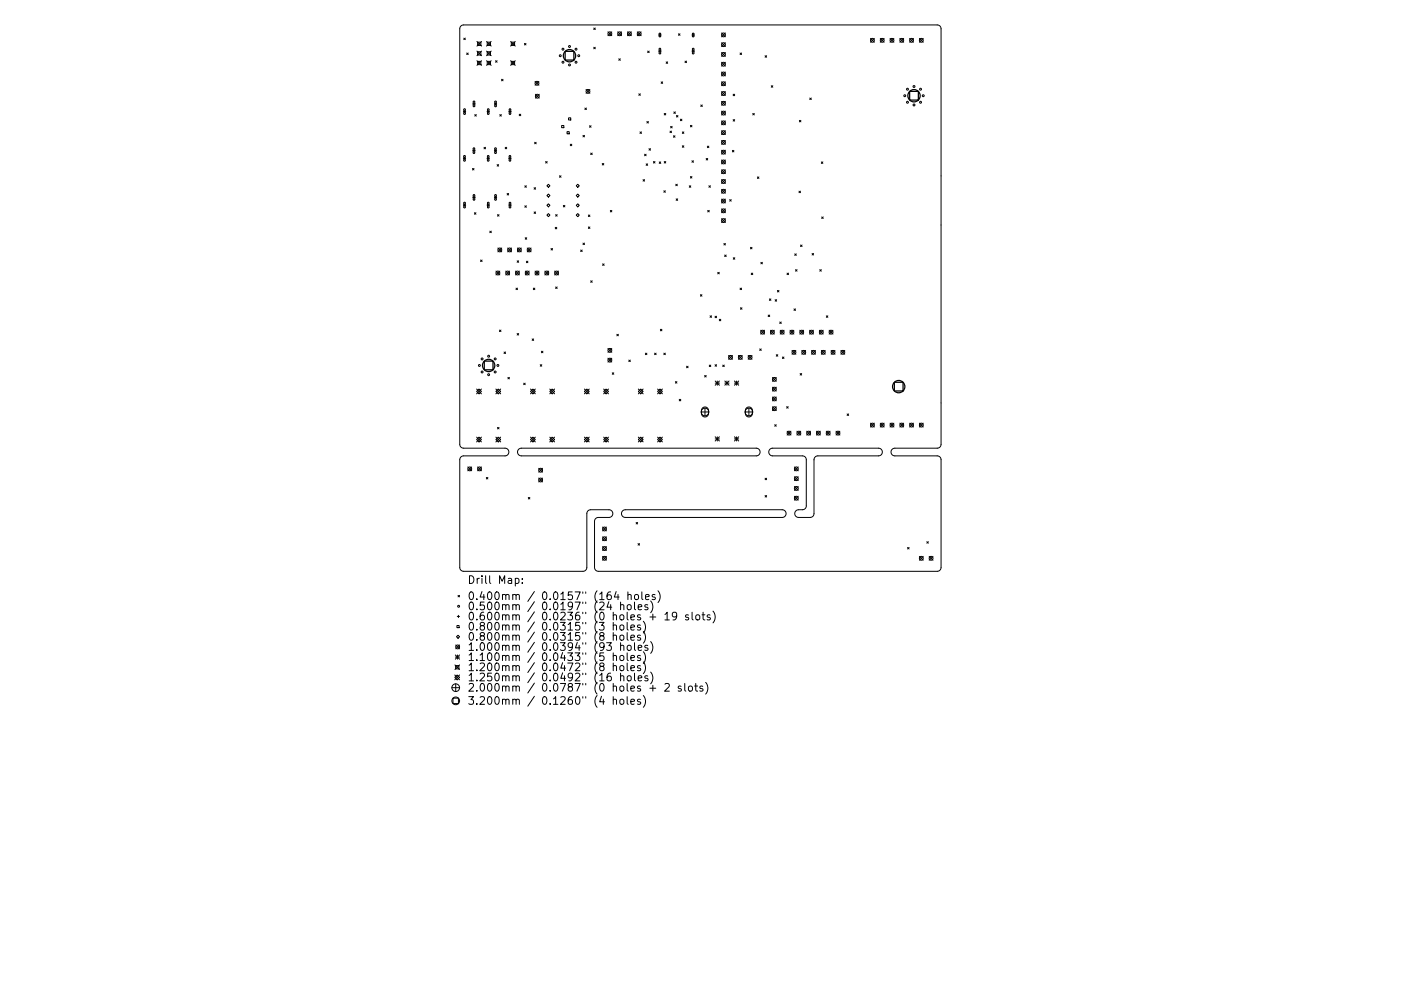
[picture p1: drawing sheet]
<svg xmlns="http://www.w3.org/2000/svg" width="297mm" height="210mm" viewBox="0 0 297 210" stroke-linecap="round" stroke-linejoin="round" font-family="sans-serif">
<defs><g id="words">
<g font-size="2.3">
<text x="99.1" y="123.9">Drill Map:</text>
<text x="99.1" y="127.3">0.400mm / 0.0157&quot; (164 holes)</text>
<text x="99.1" y="129.4">0.500mm / 0.0197&quot; (24 holes)</text>
<text x="99.1" y="131.6">0.600mm / 0.0236&quot; (0 holes + 19 slots)</text>
<text x="99.1" y="133.8">0.800mm / 0.0315&quot; (3 holes)</text>
<text x="99.1" y="135.9">0.800mm / 0.0315&quot; (8 holes)</text>
<text x="99.1" y="138.1">1.000mm / 0.0394&quot; (93 holes)</text>
<text x="99.1" y="140.2">1.100mm / 0.0433&quot; (5 holes)</text>
<text x="99.1" y="142.4">1.200mm / 0.0472&quot; (8 holes)</text>
<text x="99.1" y="144.5">1.250mm / 0.0492&quot; (16 holes)</text>
<text x="99.1" y="146.7">2.000mm / 0.0787&quot; (0 holes + 2 slots)</text>
<text x="99.1" y="149.5">3.200mm / 0.1260&quot; (4 holes)</text>
</g>
</g></defs>
<g fill="none" stroke="#000" stroke-width=".21">
<path d="M97.7 5.5l.6-.2h100.4a.82 .82 0 0 1 .8 .8v88.2a.82 .82 0 0 1-.8 .8h-9a.82 .82 0 0 0-.8 .8 .82 .82 0 0 0 .8 .8h9a.82 .82 0 0 1 .8 .8v22.9a.82 .82 0 0 1-.8 .8h-71.8a.82 .82 0 0 1-.8-.8v-9.8a.82 .82 0 0 1 .8-.8h2.2a.82 .82 0 0 0 .8-.8 .82 .82 0 0 0-.8-.8h-3.9a.82 .82 0 0 0-.8 .8v11.4a.82 .82 0 0 1-.8 .8h-25.3a.82 .82 0 0 1-.8-.8v-22.9a.82 .82 0 0 1 .8-.8h8.8a.82 .82 0 0 0 .8-.8 .82 .82 0 0 0-.8-.8h-8.8a.82 .82 0 0 1-.8-.8v-88.2zM98.3 8.1l.4 .3M98.7 8.1l-.4 .3M98.9 11.2l.4 .4M99.3 11.2l-.4 .4M101.1 10.8l1 1M101.1 8.8l1 1M101.1 12.9l1 1M101.3 8.9h.7v.7h-.7zM101.3 11h.7v.7h-.7zM101.3 13h.7v.7h-.7zM102.1 8.8l-1 1"/>
<path d="M102.1 10.8l-1 1M102.1 12.9l-1 1M103.2 12.9l.9 1M103.2 8.8l.9 1M103.2 10.8l.9 1M103.3 8.9h.7v.7h-.7zM103.3 11h.7v.7h-.7zM103.3 13h.7v.7h-.7zM104.1 8.8l-.9 1M104.1 10.8l-.9 1M104.1 12.9l-.9 1M105.1 12.9l.3 .3"/>
<path d="M105.4 12.9l-.3 .3M106.3 16.8l.4 .3M106.7 16.8l-.4 .3M108.3 8.8l.9 1M108.3 12.9l.9 1M108.4 8.9h.7v.7h-.7zM108.4 13h.7v.7h-.7zM109.2 8.8l-.9 1M109.2 12.9l-.9 1M111.2 9.2l.3 .3M111.5 9.2l-.3 .3M113.4 17.3l.9 .8"/>
<path d="M114.3 17.3l-.9 .8M124.3 19l.8 .8M125.1 19l-.8 .8M125.9 5.9l.3 .4M125.9 10l.3 .4M126.2 10l-.3 .4M126.2 5.9l-.3 .4M128.9 6.8l.8 .8M129.7 6.8l-.8 .8M131 6.8l.8 .8M131.2 12.5l.3 .3M131.5 12.5l-.3 .3"/>
<path d="M131.8 6.8l-.8 .8M133 6.8l.9 .8M133.9 6.8l-.9 .8M135.1 6.8l.8 .8M135.4 19.9l.4 .3M135.8 19.9l-.4 .3M135.9 6.8l-.8 .8M137.3 10.8l.3 .4M137.6 10.8l-.3 .4M139.7 7.4h.5M139.7 10.8h.5M139.8 7.1l.3 .1-.2 .6-.1-.1z"/>
<path d="M139.8 10.3l.3 .1v.9l-.2 .2-.1-.2zM139.9 7.2v.5M139.9 10.6v.5M140.2 17.4l.3 .3M140.5 17.4l-.3 .3M141.2 13.1l.4 .4M141.6 13.1l-.4 .4M143.8 7.2l.4 .3M144.2 7.2l-.4 .3M145.2 13l.4 .3M145.6 13l-.4 .3M146.7 7.4h.5"/>
<path d="M146.7 10.8h.5M146.9 7.1l.2 .1-.1 .6-.2-.1zM146.9 10.3l.2 .1v.9l-.1 .2-.2-.2zM147 7.2v.5M147 10.6v.5M153 9.1l.8 .8M153 13.2l.8 .8M153 7l.8 .8M153 11.1l.8 .9M153 15.3l.8 .8M153 17.4l.8 .8M153 19.4l.8 .9"/>
<path d="M153.8 19.4l-.8 .9M153.8 17.4l-.8 .8M153.8 7l-.8 .8M153.8 9.1l-.8 .8M153.8 11.1l-.8 .9M153.8 13.2l-.8 .8M153.8 15.3l-.8 .8M155.4 20l.4 .3M155.8 20l-.4 .3M156.9 11.2l.3 .4M157.2 11.2l-.3 .4M162.2 11.8l.3 .3"/>
<path d="M162.5 11.8l-.3 .3M163.5 18.2l.3 .3M163.8 18.2l-.3 .3M184.6 8.1l.8 .9M185.4 8.1l-.8 .9M186.6 8.1l.9 .9M187.5 8.1l-.9 .9M188.7 8.1l.8 .9M189.5 8.1l-.8 .9M190.8 8.1l.8 .9M191.6 8.1l-.8 .9M192.9 8.1l.8 .9"/>
<path d="M193.7 8.1l-.8 .9M194.9 8.1l.8 .9M195.7 8.1l-.8 .9M98.2 33.6h.5M98.3 23.7h.4M98.4 33l.2 .1v1l-.1 .1-.2-.1zM98.4 23.1l.3 .1v1l-.2 .1-.2-.2zM98.5 33.4v.4M98.5 23.4v.5M100.2 35.7l.3 .4M100.2 32h.5M100.3 22h.4"/>
<path d="M100.4 31.4l.2 .1v.9l-.1 .2-.2-.2zM100.4 21.5l.3 .1v.9l-.2 .2-.2-.2zM100.5 31.7v.5M100.5 21.8v.5M100.5 35.7l-.3 .4M100.7 24.3l.3 .3M101 24.3l-.3 .3M102.6 31.2l.3 .4M102.9 31.2l-.3 .4M103.3 33.6h.4M103.3 23.7h.5M103.4 33l.3 .1v1l-.2 .1-.2-.1z"/>
<path d="M103.4 23.1l.3 .1v1l-.2 .1-.1-.2zM103.5 33.4v.4M103.5 23.4v.5M104.8 32h.5M104.8 22h.5M104.9 31.4l.3 .1v.9l-.1 .2-.2-.2zM105 21.5l.2 .1v.9l-.1 .2-.2-.2zM105.1 31.7v.5M105.1 21.8v.5M105.4 34.9l.3 .3M105.7 34.9l-.3 .3M106 24.3l.3 .3"/>
<path d="M106.3 24.3l-.3 .3M107.1 31.2l.3 .4M107.4 31.2l-.3 .4M107.9 33.6h.5M107.9 23.7h.5M108 33l.3 .1v1l-.2 .1-.1-.1zM108 23.1l.3 .1v.9l-.2 .2-.1-.2zM108.1 33.4v.4M108.1 23.4v.5M110.1 24.2l.3 .4M110.4 24.2l-.3 .4M111.3 39.4l.3 .3"/>
<path d="M111.6 39.4l-.3 .3M113.2 39.8l.4 .3M113.4 30.2l.3 .3M113.5 20l.8 .8M113.6 39.8l-.4 .3M113.7 30.2l-.3 .3M114.3 20l-.8 .8M115.7 34.3l.3 .3M115.9 39.4l.4-.3 .3 .3-.3 .3zM116 34.3l-.3 .3M118.6 37.3l.3 .3M118.9 37.3l-.3 .3"/>
<path d="M119.1 26.6h.4v.5h-.4zM120.2 27.9h.5v.5h-.5zM120.6 25h.4v.5h-.4zM120.9 30.6l.3 .3M121.2 30.6l-.3 .3M122.2 39.4l.3-.3 .3 .3-.3 .3zM123.6 28.7l.3 .3M123.9 28.7l-.3 .3M124 22.9l.3 .3M124.3 22.9l-.3 .3M125 26.7l.3 .3M125.2 32.5l.4 .3"/>
<path d="M125.3 26.7l-.3 .3M125.6 32.5l-.4 .3M127.7 34.7l.3 .3M128 34.7l-.3 .3M135.7 28l.3 .3M136 28l-.3 .3M136.3 38.1l.4 .3M136.7 38.1l-.4 .3M136.7 32.7l.3 .3M137 32.7l-.3 .3M137 34.8l.3 .3M137.2 25.8l.3 .3"/>
<path d="M137.3 34.8l-.3 .3M137.5 25.8l-.3 .3M137.6 31.5l.3 .4M137.9 31.5l-.3 .4M138.5 34.3l.4 .3M138.9 34.3l-.4 .3M139.8 34.4l.3 .3M140.1 34.4l-.3 .3M140.8 24.1l.4 .3M140.8 34.3l.4 .3M141.2 24.1l-.4 .3M141.2 34.3l-.4 .3"/>
<path d="M142.1 27.8l.3 .3M142.2 26.8l.3 .3M142.4 27.8l-.3 .3M142.5 26.8l-.3 .3M142.8 28.8l.3 .3M142.9 23.7l.3 .4M143.1 28.8l-.3 .3M143.2 23.7l-.3 .4M143.3 39.1l.3 .3M143.4 24.5l.3 .3M143.6 39.1l-.3 .3M143.7 24.5l-.3 .3"/>
<path d="M144.3 25.3l.3 .3M144.6 25.3l-.3 .3M144.7 28l.3 .3M144.7 30.9l.3 .3M145 28l-.3 .3M145 30.9l-.3 .3M146.1 39.4l.4 .3M146.4 26.6l.3 .3M146.4 37.5l.3 .3M146.5 39.4l-.4 .3M146.7 26.6l-.3 .3M146.7 37.5l-.3 .3"/>
<path d="M146.7 34.1l.3 .3M147 34.1l-.3 .3M148.6 22.3l.3 .3M148.9 22.3l-.3 .3M149.7 33.6l.4 .3M150 31l.3 .3M150.1 33.6l-.4 .3M150.3 31l-.3 .3M150.3 39.4l.3 .3M150.6 39.4l-.3 .3M153 34l.8 .8M153 21.5l.8 .8"/>
<path d="M153 23.6l.8 .8M153 25.7l.8 .8M153 27.7l.8 .8M153 29.8l.8 .8M153 31.9l.8 .8M153 36l.8 .8M153 38.1l.8 .8M153.8 27.7l-.8 .8M153.8 21.5l-.8 .8M153.8 23.6l-.8 .8M153.8 25.7l-.8 .8M153.8 29.8l-.8 .8"/>
<path d="M153.8 31.9l-.8 .8M153.8 34l-.8 .8M153.8 36l-.8 .8M153.8 38.1l-.8 .8M155.3 31.9l.3 .3M155.4 25.4l.4 .3M155.6 31.9l-.3 .3M155.8 25.4l-.4 .3M159.6 24.1l.3 .3M159.9 24.1l-.3 .3M160.6 37.5l.3 .4M160.9 37.5l-.3 .4"/>
<path d="M169.5 25.5l.3 .4M169.8 25.5l-.3 .4M171.7 20.8l.3 .3M172 20.8l-.3 .3M174.1 34.4l.4 .3M174.5 34.4l-.4 .3M98.3 43.5h.4M98.4 43l.3 .1v.9l-.2 .1-.2-.1zM98.5 43.3v.5M100.3 41.9h.4M100.4 41.3l.3 .1v.9l-.2 .2-.2-.2zM100.5 41.6v.5"/>
<path d="M100.6 45.1l.3 .4M100.9 45.1l-.3 .4M101.9 55.2l.3 .3M102.2 55.2l-.3 .3M103.3 43.5h.5M103.4 43l.3 .1v.9l-.2 .1-.1-.1zM103.5 43.3v.5M103.8 49l.4 .4M104.2 49l-.4 .4M104.8 41.9h.5M105 41.3l.2 .1v1l-.1 .1-.2-.2zM105.1 41.6v.5"/>
<path d="M105.2 57.5l.8 .8M105.5 45.5l.3 .4M105.6 52.6l.8 .8M105.8 45.5l-.3 .4M106 57.5l-.8 .8M106.4 52.6l-.8 .8M107.2 57.5l.8 .8M107.5 41l.3 .4M107.6 52.6l.9 .8M107.8 41l-.3 .4M107.9 43.5h.5M108 43l.3 .1v.9l-.2 .1-.1-.1z"/>
<path d="M108 57.5l-.8 .8M108.1 43.3v.5M108.5 52.6l-.9 .8M109.3 57.5l.8 .8M109.6 55.3l.4 .4M109.7 52.6l.8 .8M110 55.3l-.4 .4M110.1 57.5l-.8 .8M110.5 52.6l-.8 .8M111.3 43.7l.3 .3M111.4 50.4l.3 .4M111.4 57.5l.8 .8"/>
<path d="M111.6 43.7l-.3 .3M111.6 55.4l.3 .3M111.7 50.4l-.3 .4M111.8 52.6l.8 .8M111.9 55.4l-.3 .3M112.2 57.5l-.8 .8M112.6 52.6l-.8 .8M113.2 45l.4 .3M113.4 57.5l.9 .8M113.6 45l-.4 .3M114.3 57.5l-.9 .8M115.5 57.5l.8 .8"/>
<path d="M115.9 41.5l.4-.3 .3 .3-.3 .3zM115.9 43.6l.4-.4 .3 .4-.3 .3zM115.9 45.6l.4-.3 .3 .3-.3 .4zM116.3 57.5l-.8 .8M116.8 52.7l.4 .3M117.2 52.7l-.4 .3M117.6 57.5l.8 .8M117.7 48.2l.4 .4M117.8 45.5l.3 .4M118.1 48.2l-.4 .4M118.1 45.5l-.3 .4M118.4 57.5l-.8 .8"/>
<path d="M119.4 43.6l.4 .3M119.8 43.6l-.4 .3M122.2 41.5l.3-.3 .3 .3-.3 .3zM122.2 45.6l.3-.3 .3 .3-.3 .4zM122.5 43.2l.3 .4-.3 .3-.3-.3zM123.1 53l.3 .4M123.4 53l-.3 .4M123.6 51.6l.3 .3M123.9 51.6l-.3 .3M124.7 45.6l.4 .3M124.7 48.1l.4 .4M125.1 45.6l-.4 .3"/>
<path d="M125.1 48.1l-.4 .4M125.2 59.6l.4 .3M125.6 59.6l-.4 .3M127.8 56l.3 .3M128.1 56l-.3 .3M129.4 44.6l.3 .4M129.7 44.6l-.3 .4M140.7 40.5l.4 .3M141.1 40.5l-.4 .3M143.4 42.2l.3 .3M143.7 42.2l-.3 .3M150.1 44.6l.3 .4"/>
<path d="M150.4 44.6l-.3 .4M152.2 57.8l.3 .3M152.5 57.8l-.3 .3M153 46.4l.8 .8M153 40.2l.8 .8M153 42.2l.8 .9M153 44.3l.8 .8M153.5 51.7l.3 .3M153.6 54.1l.4 .3M153.8 40.2l-.8 .8M153.8 42.2l-.8 .9M153.8 44.3l-.8 .8"/>
<path d="M153.8 46.4l-.8 .8M153.8 51.7l-.3 .3M154 54.1l-.4 .3M154.7 42.4l.3 .3M155 42.4l-.3 .3M155.5 54.7l.3 .3M155.8 54.7l-.3 .3M159.1 52.5l.3 .3M159.3 57.9l.3 .4M159.4 52.5l-.3 .3M159.6 57.9l-.3 .4M161.3 55.7l.3 .3"/>
<path d="M161.6 55.7l-.3 .3M166.9 57.9l.3 .4M167.2 57.9l-.3 .4M168.5 53.9l.3 .3M168.7 57.2l.3 .3M168.8 53.9l-.3 .3M169 57.2l-.3 .3M169.4 40.6l.3 .3M169.7 40.6l-.3 .3M169.7 52l.4 .3M170.1 52l-.4 .3M172.2 53.8l.3 .3"/>
<path d="M172.5 53.8l-.3 .3M173.8 57.2l.3 .3M174.1 57.2l-.3 .3M174.2 46l.3 .4M174.5 46l-.3 .4M105.9 70l.3 .4M106.2 70l-.3 .4M106.9 74.7l.3 .3M107.2 74.7l-.3 .3M109.4 61.1l.3 .4M109.6 70.8l.4 .3M109.7 61.1l-.3 .4"/>
<path d="M110 70.8l-.4 .3M112.8 71.9l.4 .3M113.1 61.1l.3 .4M113.2 71.9l-.4 .3M113.4 61.1l-.3 .4M114.5 77.4l.4 .3M114.8 74.5l.3 .3M114.9 77.4l-.4 .3M115.1 74.5l-.3 .3M117.8 60.9l.3 .3M118.1 60.9l-.3 .3M128.9 73.9l.8 .8"/>
<path d="M128.9 76l.8 .8M129.7 73.9l-.8 .8M129.7 76l-.8 .8M129.8 79.1l.3 .3M130.1 79.1l-.3 .3M130.8 70.9l.3 .4M131.1 70.9l-.3 .4M133.3 76.4l.3 .3M133.6 76.4l-.3 .3M136.8 74.9l.4 .4M137.2 74.9l-.4 .4M138.8 74.9l.3 .4"/>
<path d="M139.1 74.9l-.3 .4M140 69.9l.3 .3M140.3 69.9l-.3 .3M140.7 74.9l.4 .4M141.1 74.9l-.4 .4M145.6 77.7l.3 .3M145.9 77.7l-.3 .3M148.5 62.5l.3 .3M148.8 62.5l-.3 .3M149.4 79.7l.3 .3M149.7 79.7l-.3 .3M150.4 77.5l.3 .3"/>
<path d="M150.5 67l.4 .3M150.7 77.5l-.3 .3M150.9 67l-.4 .3M151.6 67.1l.3 .3M151.6 77.4l.3 .3M151.9 67.1l-.3 .3M151.9 77.4l-.3 .3M152.5 67.7l.3 .4M152.8 67.7l-.3 .4M153.2 77.5l.4 .3M153.6 77.5l-.4 .3M154.5 75.4l.8 .8"/>
<path d="M155.3 75.4l-.8 .8M156.6 75.4l.8 .8M156.9 61.1l.3 .4M157 65.3l.3 .3M157.2 61.1l-.3 .4M157.3 65.3l-.3 .3M157.4 75.4l-.8 .8M158.6 75.4l.8 .8M159.4 75.4l-.8 .8M161.1 74l.3 .4M161.3 70.1l.8 .8M161.4 74l-.3 .4"/>
<path d="M162.1 70.1l-.8 .8M162.9 66.8l.3 .4M163.1 63.4l.3 .3M163.2 66.8l-.3 .4M163.4 70.1l.8 .8M163.4 63.4l-.3 .3M164.2 70.1l-.8 .8M164.3 63.6l.4 .3M164.6 75.3l.3 .3M164.7 63.6l-.4 .3M164.8 61.6l.4 .3M164.9 75.3l-.3 .3"/>
<path d="M165.2 61.6l-.4 .3M165.3 68.3l.3 .3M165.4 70.1l.8 .8M165.6 68.3l-.3 .3M165.9 75.7l.3 .4M166.2 75.7l-.3 .4M166.2 70.1l-.8 .8M167.5 70.1l.8 .8M167.9 74.3l.8 .9M168.3 70.1l-.8 .8M168.3 65.5l.4 .4M168.7 65.5l-.4 .4"/>
<path d="M168.7 74.3l-.8 .9M169.6 70.1l.8 .8M169.6 79.3l.4 .3M170 79.3l-.4 .3M170 74.3l.8 .9M170.4 70.1l-.8 .8M170.8 74.3l-.8 .9M171.6 70.1l.9 .8M172.1 74.3l.8 .9M172.5 70.1l-.9 .8M172.9 74.3l-.8 .9M173.7 70.1l.8 .8"/>
<path d="M174.1 74.3l.9 .9M174.5 70.1l-.8 .8M175 74.3l-.9 .9M175.2 67l.3 .3M175.5 67l-.3 .3M175.8 70.1l.8 .8M176.2 74.3l.8 .9M176.6 70.1l-.8 .8M177 74.3l-.8 .9M178.3 74.3l.8 .9M179.1 74.3l-.8 .9M99.2 99.1l.8 .8"/>
<path d="M100 99.1l-.8 .8M101.1 83l.5-.5 .5 .5-.5 .6zM101.1 93.3l.5-.6 .5 .6-.5 .5zM101.1 82.5l1 1.1M101.1 92.7l1 1.1M101.3 99.1l.8 .8M102.1 82.5l-1 1.1M102.1 92.7l-1 1.1M102.1 99.1l-.8 .8M105.1 83l.5-.5 .6 .5-.6 .6zM105.1 93.3l.5-.6 .6 .6-.6 .5zM105.1 82.5l1.1 1.1"/>
<path d="M105.1 92.7l1.1 1.1M105.5 90.7l.3 .3M105.8 90.7l-.3 .3M106.2 82.5l-1.1 1.1M106.2 92.7l-1.1 1.1M107.7 80.1l.3 .3M108 80.1l-.3 .3M110 95.3l.5-.2h49.8a.82 .82 0 0 1 .9 .8 .82 .82 0 0 1-.9 .8h-49.8a.82 .82 0 0 1-.7-.5 .82 .82 0 0 1 .2-.9zM111 81.3l.4 .3M111.4 81.3l-.4 .3M112.5 83l.5-.5 .5 .5-.5 .6zM112.5 93.3l.5-.6 .5 .6-.5 .5z"/>
<path d="M112.5 82.5l1 1.1M112.5 92.7l1 1.1M113.5 82.5l-1 1.1M113.5 92.7l-1 1.1M114.2 99.4l.8 .8M115 99.4l-.8 .8M116.6 83l.5-.5 .5 .5-.5 .6zM116.6 93.3l.5-.6 .5 .6-.5 .5zM116.6 82.5l1 1.1M116.6 92.7l1 1.1M117.6 92.7l-1 1.1M117.6 82.5l-1 1.1"/>
<path d="M123.9 83l.5-.5 .5 .5-.5 .6zM123.9 93.3l.5-.6 .5 .6-.5 .5zM123.9 82.5l1 1.1M123.9 92.7l1 1.1M124.9 82.5l-1 1.1M124.9 92.7l-1 1.1M128 93.3l.5-.6 .5 .6-.5 .5zM128 82.5l1 1.1M128 92.7l1 1.1M128.5 82.5l.5 .5-.5 .6-.5-.6zM129 82.5l-1 1.1M129 92.7l-1 1.1"/>
<path d="M135.3 83l.5-.5 .6 .5-.6 .6zM135.3 93.3l.5-.6 .6 .6-.6 .5zM135.3 82.5l1.1 1.1M135.3 92.7l1.1 1.1M136.4 92.7l-1.1 1.1M136.4 82.5l-1.1 1.1M139.4 83l.5-.5 .5 .5-.5 .6zM139.4 93.3l.5-.6 .5 .6-.5 .5zM139.4 82.5l1 1.1M139.4 92.7l1 1.1M140.4 82.5l-1 1.1M140.4 92.7l-1 1.1"/>
<path d="M143.2 81l.3 .3M143.5 81l-.3 .3M144 84.7l.3 .3M144.3 84.7l-.3 .3M148.7 87.4h1.6M149 86.6a.73 .73 0 0 1 .8-.2 .73 .73 0 0 1 .4 .7v.6a.73 .73 0 0 1-.7 .8 .73 .73 0 0 1-.8-.8v-.7zM149.5 86.6v1.6M151.6 80.8l.9 .9M151.6 81.3h.9M151.6 92.7l.9 .9M151.6 93.1h.9M152.1 80.8v.9"/>
<path d="M152.1 92.7v.9M152.5 92.7l-.9 .9M152.5 80.8l-.9 .9M153.7 81.3h.9M153.7 80.8l.9 .9M154.1 80.8v.9M154.6 80.8l-.9 .9M155.7 81.3h.9M155.7 93.1h.9M155.7 80.8l.9 .9M155.7 92.7l.9 .9M156.2 80.8v.9"/>
<path d="M156.2 92.7v.9M156.6 92.7l-.9 .9M156.6 80.8l-.9 .9M158 87.4h1.6M158.3 86.6a.73 .73 0 0 1 .8-.2 .73 .73 0 0 1 .4 .7v.6a.73 .73 0 0 1-.7 .8 .73 .73 0 0 1-.8-.8l.1-.7zM158.8 86.6v1.6M163.2 95.3l.6-.2h22.5a.82 .82 0 0 1 .8 .8 .82 .82 0 0 1-.8 .8h-12.9a.82 .82 0 0 0-.8 .8v11.5a.82 .82 0 0 1-.8 .8h-2.5a.82 .82 0 0 1-.8-.8 .82 .82 0 0 1 .8-.8h.8a.82 .82 0 0 0 .9-.9v-9.8a.82 .82 0 0 0-.9-.8h-6.3a.82 .82 0 0 1-.7-.5 .82 .82 0 0 1 .1-.9zM163.8 80.1l.8 .8M163.8 82.2l.8 .8M163.8 84.2l.8 .8M163.8 86.3l.8 .8M164.3 90.1l.3 .3"/>
<path d="M164.6 90.1l-.3 .3M164.6 80.1l-.8 .8M164.6 82.2l-.8 .8M164.6 84.2l-.8 .8M164.6 86.3l-.8 .8M166.8 86.3l.3 .3M166.9 91.5l.8 .8M167.1 86.3l-.3 .3M167.7 91.5l-.8 .8M168.4 99.1l.8 .8M169 91.5l.8 .8M169.2 99.1l-.8 .8"/>
<path d="M169.8 91.5l-.8 .8M171 91.5l.8 .8M171.8 91.5l-.8 .8M173.1 91.5l.8 .8M173.9 91.5l-.8 .8M175.2 91.5l.8 .8M176 91.5l-.8 .8M177.3 91.5l.8 .8M178.1 91.5l-.8 .8M179.6 87.8l.3 .3M179.9 87.8l-.3 .3M184.6 89.8l.8 .8"/>
<path d="M185.4 89.8l-.8 .8M186.6 89.8l.9 .8M187.5 89.8l-.9 .8M188.7 89.8l.8 .8M189.5 89.8l-.8 .8M190.8 89.8l.8 .8M191.6 89.8l-.8 .8M192.9 89.8l.8 .8M193.7 89.8l-.8 .8M194.9 89.8l.8 .8M195.7 89.8l-.8 .8M103.1 101.3l.3 .3"/>
<path d="M103.4 101.3l-.3 .3M112 105.5l.3 .4M112.3 105.5l-.3 .4M114.2 101.4l.8 .8M115 101.4l-.8 .8M127.8 111.8l.8 .8M127.8 113.9l.8 .8M127.8 116l.8 .8M127.8 118l.8 .9M128.6 111.8l-.8 .8M128.6 113.9l-.8 .8M128.6 116l-.8 .8"/>
<path d="M128.6 118l-.8 .9M132 108.4l.6-.2h33.2a.82 .82 0 0 1 .9 .8 .82 .82 0 0 1-.9 .8h-33.2a.82 .82 0 0 1-.8-.5 .82 .82 0 0 1 .2-.9zM134.9 110.8l.3 .4M135.2 110.8l-.3 .4M135.3 115.3l.3 .4M135.6 115.3l-.3 .4M162.2 101.5l.3 .3M162.2 105.1l.3 .4M162.5 101.5l-.3 .3M162.5 105.1l-.3 .4M168.4 101.1l.8 .9M168.4 103.2l.8 .8"/>
<path d="M168.4 105.3l.8 .8M169.2 101.1l-.8 .9M169.2 103.2l-.8 .8M169.2 105.3l-.8 .8M192.4 116.2l.3 .3M192.7 116.2l-.3 .3M194.9 118l.8 .9M195.7 118l-.8 .9M196.5 114.9l.3 .4M196.8 114.9l-.3 .4M197 118l.8 .9M197.8 118l-.8 .9"/>
<path d="M96.5 139l.9 .9M96.5 139.4h.9M96.6 136.8l.8 .9M96.8 135.1l.3-.3 .3 .3-.3 .3zM96.9 132.7h.4v.5h-.4zM96.9 130.8h.5M97 139v.9M97.1 126.3l.3 .3M97.2 130.5v.5M97.4 136.8l-.8 .9M97.4 126.3l-.3 .3M97.4 139l-.9 .9"/>
<path d="M109.3 122.8l.4-.1 .3 .3-.1 .7h-.6M110.7 123.6v.2M110.7 122.8v.1M128.6 136.4h1l-.5 .6 .5 .1v.7l-.3 .2-.7-.2M129.1 127.7l-.4 1.1h1M130 132.7l.3-.1 .3 .1 .1 1M130 134.9l.3-.2 .3 .1 .1 1M130 139.2l.3-.1h.3l.1 1M130 132v1.7M130 134.2v1.6M130 138.5v1.6M130.6 125.5l-.3 1.2h1"/>
<path d="M131 126.1v1.1M131.5 132.7l.2-.1 .5 .1 .1 .7-.2 .2-.4 .1-.2-.2zM131.5 134.9l.2-.2 .5 .2 .1 .6-.2 .3h-.4l-.2-.1zM131.5 139.2l.2-.1 .5 .1 .1 .6-.2 .3h-.4l-.2-.1zM131.6 128.4l.2-.1 .4 .1 .1 1M131.6 137.1l.2-.2 .4 .1 .1 1M131.6 127.7v1.7M131.6 136.4v1.6M133 132v1.4l.2 .3M133 134.2v1.4l.2 .2M133 138.5v1.4l.2 .2M133.1 126.3l.3-.2 .4 .1v1"/>
<path d="M133.1 128.4l.4-.1 .3 .3v.5l-.3 .3-.4-.1-.1-.2zM133.1 137l.4-.1 .3 .3v.5l-.3 .3-.4-.1-.1-.2zM133.1 125.6v1.6M133.8 133.1l.7-.1v-.3l-.5-.1-.2 .2v.8h.7M133.8 135.3l.7-.2v-.3l-.5-.1-.2 .3v.8h.7M133.8 139.6l.7-.2v-.3h-.5l-.2 .2v.8h.7M134.5 127.7v1.4l.3 .3M134.5 136.4v1.4l.3 .2M134.6 126.3l.2-.2 .5 .2 .1 .6-.2 .2-.4 .1-.2-.1zM135.3 128.8l.8-.1-.1-.3-.5-.1-.2 .2 .1 .8h.6M135.3 137.4l.8-.1-.1-.3-.5-.1-.2 .2 .1 .8h.6M135.8 132.7l-.4-.1-.3 .2 .1 .3 .6 .1v.4h-.7"/>
<path d="M135.8 134.8l-.4-.1-.3 .3 .1 .2 .6 .2v.4h-.7M135.8 139.1h-.4l-.3 .2 .1 .2 .6 .2v.4h-.7M136.1 125.6v1.4l.2 .2M136.4 131.8a1.87 1.87 0 0 1 0 2.5M136.4 134a1.87 1.87 0 0 1 0 2.5M136.4 138.3a1.87 1.87 0 0 1 0 2.5M136.9 126.7l.7-.2v-.3l-.5-.1-.2 .3v.7h.7M137.3 128.4l-.4-.1-.2 .2 .1 .2 .5 .2v.4h-.6M137.3 137l-.4-.1-.2 .2 .1 .3 .5 .1v.4h-.6M137.8 130.9h1.2M137.9 127.5a1.87 1.87 0 0 1 0 2.5M137.9 136.1a1.87 1.87 0 0 1 0 2.5"/>
<path d="M138.9 126.2l-.4-.1-.2 .3v.2l.6 .1v.4h-.6M139.5 125.3a1.87 1.87 0 0 1 0 2.5M141 130.4l.4-.5v1.6M141 131.5h.9M143.5 130.6l-.3 .3-.5-.1-.2-.2 .2-.6 .5-.1 .2 .1a1.08 1.08 0 0 1-.4 1.5h-.3M146 130.5l-.4-.1-.3 .3 .1 .2 .6 .2v.3h-.7M146.7 129.9v1.4l.3 .2M147.7 130.5l.4-.1 .3 .3v.5l-.3 .3-.4-.1-.2-.2zM148.8 130.4h.7M149.1 129.9v1.4l.4 .2M150.5 130.5l-.3-.1-.3 .3 .1 .2 .5 .2v.3h-.6M151.2 129.7a1.87 1.87 0 0 1 0 2.4"/>
<path d="M95.8 145.9h1.6M96 148.1h1.2v1.2h-1.2zM96.4 143.7l.5-.5 .5 .5-.5 .5zM96.4 143.2l1 1M96.5 141.1l.9 1M96.6 141.2h.7v.7h-.7zM96.6 145.1v1.6M97.4 141.1l-.9 1M97.4 143.2l-1 1M129.5 142.8a.65 .65 0 0 0-.8 .7v.6l.2 .3 .4 .1 .3-.2v-.5l-.1-.3-.5-.1-.3 .4M130 141.4l.3-.2 .3 .1 .1 1M130 148.5l.3-.2 .3 .1 .1 1"/>
<path d="M130 140.7v1.6M130 147.8v1.6M131.5 141.4l.2-.2 .5 .2 .1 .6-.2 .2-.4 .1-.2-.2zM131.5 148.5l.2-.2 .5 .2 .1 .6-.2 .3h-.4l-.2-.1zM131.6 143.5l.2-.1h.4l.1 1.1M131.6 142.8v1.7M133 140.7v1.4l.2 .2M133 147.8v1.4l.2 .2M133.1 143.4h.4l.3 .3v.4l-.3 .4-.4-.1-.1-.3zM133.8 141.8l.7-.2v-.3l-.5-.1-.2 .2v.8h.7M133.8 148.9l.7-.2v-.3l-.5-.1-.2 .3v.8h.7M134.5 142.8v1.4l.3 .3"/>
<path d="M135.3 143.9l.8-.1-.1-.4h-.5l-.2 .2 .1 .8h.6M135.8 141.3l-.4-.1-.3 .2 .1 .3 .6 .1v.4h-.7M135.8 148.4l-.4-.1-.3 .3 .1 .2 .6 .2v.4h-.7M136.4 140.4a1.87 1.87 0 0 1 0 2.5M136.4 147.6a1.87 1.87 0 0 1 0 2.5M137.3 143.4h-.4l-.2 .2 .1 .2 .5 .2v.4h-.6M137.8 146h1.2M137.9 142.6a1.87 1.87 0 0 1 0 2.5M138.4 145.4v1.2M141 145.2l.6-.2 .2 .2 .1 .3-1 1.1h1M144.4 145.6h-.4l-.2 .2 .1 .2 .5 .2v.4h-.6M145.2 145v1.4l.2 .2"/>
<path d="M146 145.7l.3-.1 .4 .1 .1 .6-.1 .3h-.4l-.3-.1zM147.3 145.6h.6M147.5 145v1.4l.4 .2M149 145.6h-.4l-.2 .2v.2l.6 .2v.4h-.6M149.6 144.8a1.87 1.87 0 0 1 0 2.5"/>
<circle cx="113.9" cy="17.7" r=".41"/>
<circle cx="118.8" cy="11.8" r=".2"/>
<circle cx="119.4" cy="13.2" r=".2"/>
<circle cx="119.4" cy="10.4" r=".2"/>
<circle cx="120.7" cy="9.9" r=".2"/>
<circle cx="120.7" cy="13.8" r=".2"/>
<circle cx="122.1" cy="13.2" r=".2"/>
<circle cx="122.1" cy="10.4" r=".2"/>
<circle cx="122.7" cy="11.8" r=".2"/>
<circle cx="124.7" cy="19.4" r=".41"/>
<circle cx="129.3" cy="7.2" r=".41"/>
<circle cx="131.4" cy="7.2" r=".41"/>
<circle cx="133.4" cy="7.2" r=".41"/>
<circle cx="135.5" cy="7.2" r=".41"/>
<circle cx="153.4" cy="19.8" r=".41"/>
<circle cx="153.4" cy="9.5" r=".41"/>
<circle cx="153.4" cy="13.6" r=".41"/>
<circle cx="153.4" cy="15.7" r=".41"/>
<circle cx="153.4" cy="11.6" r=".41"/>
<circle cx="153.4" cy="17.8" r=".41"/>
<circle cx="153.4" cy="7.4" r=".41"/>
<circle cx="185" cy="8.6" r=".41"/>
<circle cx="187" cy="8.6" r=".41"/>
<circle cx="189.1" cy="8.6" r=".41"/>
<circle cx="191.2" cy="8.6" r=".41"/>
<circle cx="192.4" cy="18.9" r=".2"/>
<circle cx="193.3" cy="8.6" r=".41"/>
<circle cx="193.8" cy="18.4" r=".2"/>
<circle cx="195.2" cy="18.9" r=".2"/>
<circle cx="195.3" cy="8.6" r=".41"/>
<circle cx="113.9" cy="20.4" r=".41"/>
<circle cx="153.4" cy="38.5" r=".41"/>
<circle cx="153.4" cy="24" r=".41"/>
<circle cx="153.4" cy="34.4" r=".41"/>
<circle cx="153.4" cy="30.2" r=".41"/>
<circle cx="153.4" cy="28.1" r=".41"/>
<circle cx="153.4" cy="32.3" r=".41"/>
<circle cx="153.4" cy="26.1" r=".41"/>
<circle cx="153.4" cy="21.9" r=".41"/>
<circle cx="153.4" cy="36.4" r=".41"/>
<circle cx="191.8" cy="20.3" r=".2"/>
<circle cx="192.4" cy="21.7" r=".2"/>
<circle cx="193.8" cy="22.3" r=".2"/>
<circle cx="195.2" cy="21.7" r=".2"/>
<circle cx="195.7" cy="20.3" r=".2"/>
<circle cx="105.6" cy="57.9" r=".41"/>
<circle cx="106" cy="53" r=".41"/>
<circle cx="107.6" cy="57.9" r=".41"/>
<circle cx="108" cy="53" r=".41"/>
<circle cx="109.7" cy="57.9" r=".41"/>
<circle cx="110.1" cy="53" r=".41"/>
<circle cx="111.8" cy="57.9" r=".41"/>
<circle cx="112.2" cy="53" r=".41"/>
<circle cx="113.9" cy="57.9" r=".41"/>
<circle cx="115.9" cy="57.9" r=".41"/>
<circle cx="118" cy="57.9" r=".41"/>
<circle cx="153.4" cy="42.7" r=".41"/>
<circle cx="153.4" cy="44.7" r=".41"/>
<circle cx="153.4" cy="40.6" r=".41"/>
<circle cx="153.4" cy="46.8" r=".41"/>
<circle cx="101.6" cy="77.5" r=".2"/>
<circle cx="102.2" cy="78.9" r=".2"/>
<circle cx="102.2" cy="76.2" r=".2"/>
<circle cx="103.6" cy="75.6" r=".2"/>
<circle cx="103.6" cy="79.5" r=".2"/>
<circle cx="105" cy="78.9" r=".2"/>
<circle cx="105" cy="76.2" r=".2"/>
<circle cx="105.6" cy="77.5" r=".2"/>
<circle cx="129.3" cy="76.4" r=".41"/>
<circle cx="129.3" cy="74.3" r=".41"/>
<circle cx="154.9" cy="75.8" r=".41"/>
<circle cx="157" cy="75.8" r=".41"/>
<circle cx="159" cy="75.8" r=".41"/>
<circle cx="161.7" cy="70.5" r=".41"/>
<circle cx="163.8" cy="70.5" r=".41"/>
<circle cx="165.8" cy="70.5" r=".41"/>
<circle cx="167.9" cy="70.5" r=".41"/>
<circle cx="168.3" cy="74.8" r=".41"/>
<circle cx="170" cy="70.5" r=".41"/>
<circle cx="170.4" cy="74.8" r=".41"/>
<circle cx="172.1" cy="70.5" r=".41"/>
<circle cx="172.5" cy="74.8" r=".41"/>
<circle cx="174.1" cy="70.5" r=".41"/>
<circle cx="174.6" cy="74.8" r=".41"/>
<circle cx="176.2" cy="70.5" r=".41"/>
<circle cx="176.6" cy="74.8" r=".41"/>
<circle cx="178.7" cy="74.8" r=".41"/>
<circle cx="99.6" cy="99.5" r=".41"/>
<circle cx="101.7" cy="99.5" r=".41"/>
<circle cx="114.6" cy="99.8" r=".41"/>
<circle cx="149.5" cy="87.4" r=".82"/>
<circle cx="158.8" cy="87.4" r=".82"/>
<circle cx="164.2" cy="80.5" r=".41"/>
<circle cx="164.2" cy="86.7" r=".41"/>
<circle cx="164.2" cy="82.6" r=".41"/>
<circle cx="164.2" cy="84.6" r=".41"/>
<circle cx="167.3" cy="91.9" r=".41"/>
<circle cx="168.8" cy="99.5" r=".41"/>
<circle cx="169.4" cy="91.9" r=".41"/>
<circle cx="171.4" cy="91.9" r=".41"/>
<circle cx="173.5" cy="91.9" r=".41"/>
<circle cx="175.6" cy="91.9" r=".41"/>
<circle cx="177.7" cy="91.9" r=".41"/>
<circle cx="185" cy="90.2" r=".41"/>
<circle cx="187" cy="90.2" r=".41"/>
<circle cx="189.1" cy="90.2" r=".41"/>
<circle cx="191.2" cy="90.2" r=".41"/>
<circle cx="193.3" cy="90.2" r=".41"/>
<circle cx="195.3" cy="90.2" r=".41"/>
<circle cx="114.6" cy="101.8" r=".41"/>
<circle cx="128.2" cy="116.4" r=".41"/>
<circle cx="128.2" cy="112.2" r=".41"/>
<circle cx="128.2" cy="114.3" r=".41"/>
<circle cx="128.2" cy="118.5" r=".41"/>
<circle cx="168.8" cy="103.6" r=".41"/>
<circle cx="168.8" cy="105.7" r=".41"/>
<circle cx="168.8" cy="101.6" r=".41"/>
<circle cx="195.3" cy="118.5" r=".41"/>
<circle cx="197.4" cy="118.5" r=".41"/>
<circle cx="97" cy="137.3" r=".41"/>
<circle cx="97.2" cy="128.6" r=".2"/>
<circle cx="96.6" cy="145.9" r=".82"/>
<circle cx="96.6" cy="148.7" r=".82"/>
</g>
<g fill="none" stroke="#000" stroke-width=".26">
<path d="M119.8 10.9h1.9v1.8h-1.9zM192.9 19.4h1.8v1.8h-1.8zM102.7 76.6h1.8v1.9h-1.8zM189.6 81.1h1.9v1.9h-1.9z"/>
<circle cx="120.7" cy="11.8" r="1.31"/>
<circle cx="193.8" cy="20.3" r="1.31"/>
<circle cx="103.6" cy="77.5" r="1.31"/>
<circle cx="190.5" cy="82" r="1.31"/>
</g>
<use href="#words"/>
</svg>
